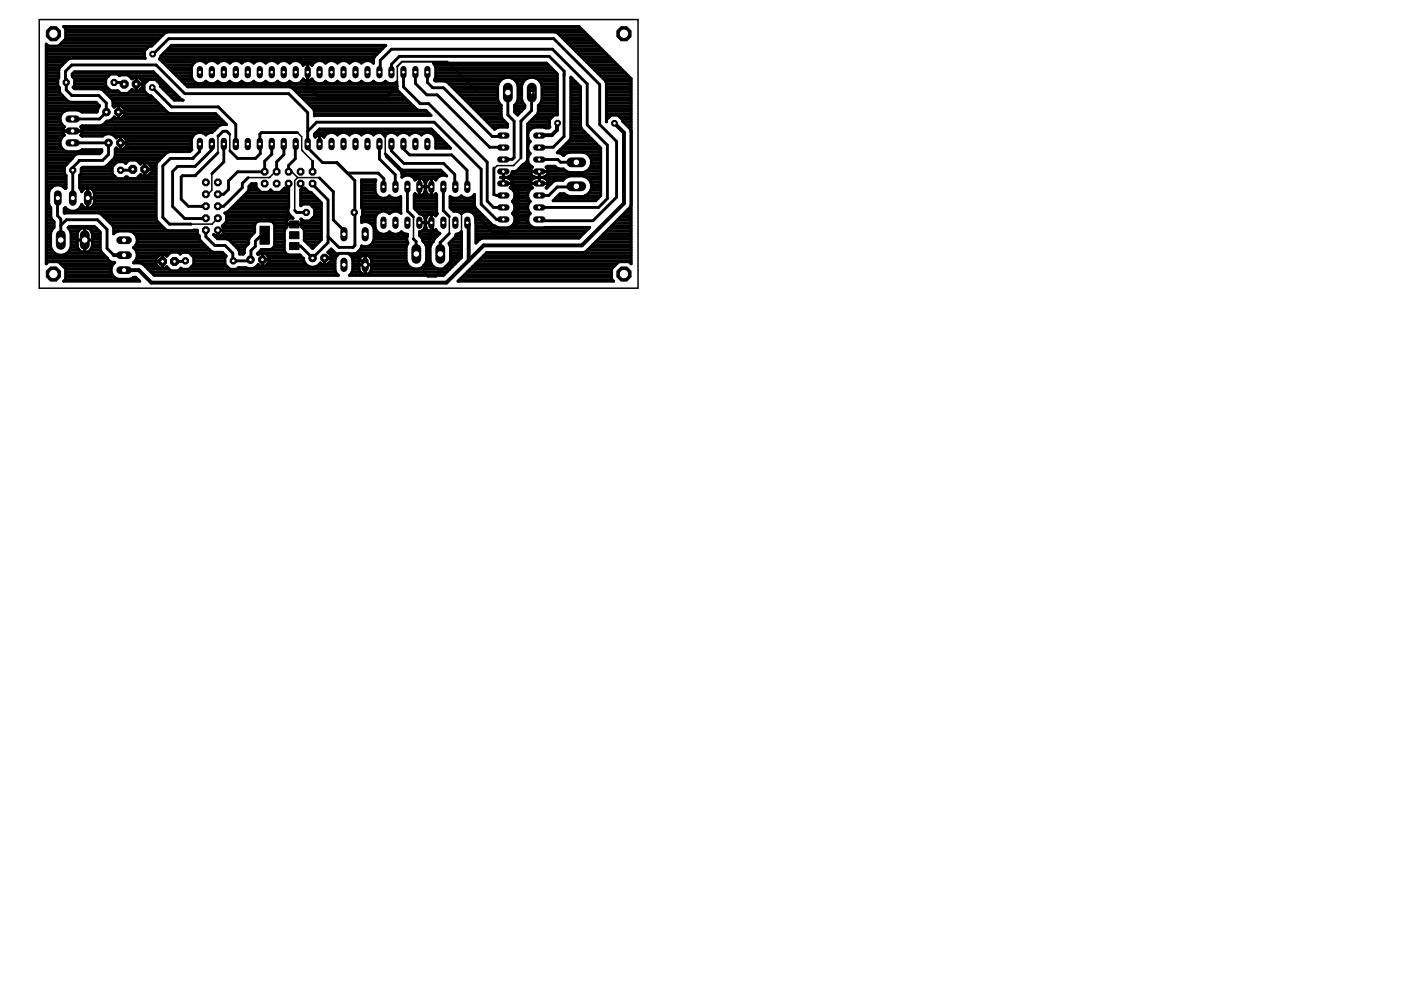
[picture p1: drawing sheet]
<svg xmlns="http://www.w3.org/2000/svg" width="297mm" height="210mm" viewBox="0 0 297 210" stroke-linecap="round" stroke-linejoin="round" font-family="sans-serif">
<path d="M55.1 48h2v3.8h-2zM61.4 46.8h2v1.5h-2zM61.4 49.1h2v1.5h-2zM61.4 51.4h2v1.5h-2z" fill="#000" stroke="#000" stroke-width=".21"/>
<g fill="none" stroke="#000" stroke-width=".61">
<path d="M9.8 16.1h2.7M9.8 18.4h2.6M9.8 19.5h2.9M9.8 19h2.8M9.8 17.8h2.5M9.8 17.2h2.5M9.8 16.7h2.5M9.8 15.5h2.7M9.8 14.9h2.7M9.8 14.3h2.9M9.8 13.8h3.4M9.8 13.2h4"/>
<path d="M9.8 12.6h4.6M9.8 12h20.8M9.8 11.5h20.8M9.8 10.9h20.8M9.8 10.3h21.3M9.8 9.7h.4M12.4 9.7h19.8M12.7 14.3l1.7-1.7 .5-.2h15.9l-.2-.2v-1.4l1.1-1h.5l2.8-2.8 .5-.2h82.2l.5 .2 10.2 10.1 .2 .6v8.1M12.7 14.3l-.2 .5v1.7l-.2 .2v1.5l.3 .4v.7l.2 .6 1.6 1.6 .5 .2h5.5l.7 .7-.6 1.4h-3.1l-.9-.5h-2.2l-.7 .3-.6 .6M13 9.1h19.8M13.5 5.7h109.3M13.6 8.6h19.8"/>
<path d="M13.9 8h20.1M13.9 7.4h20.6M13.9 6.8h21.4M13.9 6.3h109.5M14.1 17.3h-.1M15.3 16.1l.5 .6v1.5l-.3 .3 .3 .3h5.4l.6 .2 1.9 2 .3 .6v.9l.2 .2 .3-.3M15.3 16.1v-.4l.5-.5h16.7l5.5 5.5M15.3 16.1h7.8M15.5 15.5h17.3M15.6 18.4h7M15.7 16.7h6.8M15.8 17.8h6.6"/>
<path d="M15.8 17.2h6.6M21.5 19h1.7M22.2 19.5h3.1M22.4 16.7l1.1-1h1.4l.4 .3 .2-.1h1.6l.9 .8 .3-.3h1.1l.9 .9v1.1l-.9 .8h-1.1l-.3-.3-.9 .9h-1.6l-.5-.6h-1.5l-1.1-1zM24.2 17.5h1.8l.3 .3M27.3 16.1h6.1M27.4 19.5h3.4M27.9 16.7h.2M28 19h.1M28.9 16.4v2.8M28.9 17.8h1.4M28.9 18.4h.1"/>
<path d="M28.9 19h.1M28.9 17.8h.1M28.9 17.2h.1M28.9 16.7h.1M29.7 16.7h4.3M29.7 19h.8M30.2 17.2h1M30.3 18.4h.2M30.3 17.8h.3M32.3 18.6l4.1 4.1h9.9l3.7 3.7v4.1M32.4 11.5l3.4-3.3h81.6l9.7 9.7v8.5l3.6 3.6v11.8l-5 5h-11.1l-.3-.3M33.4 17.2h1.1"/>
<path d="M33.9 17.8h1.2M34 12.6h45.2M34.1 18.4h1.6M34.1 12h45.3M34.5 11.5h45.5M34.5 13.2h6.8M34.7 19h1.6M35.1 13.8h5.7M35.1 10.9h45.4M35.2 19.5h1.7M35.7 14.3h4.9M35.7 10.3h45.4"/>
<path d="M36.2 9.7h45.5M36.3 14.9h4.3M36.8 15.5h3.8M37.4 16.1h3.2M38 16.7h2.7M38.6 17.2h2.5M39.1 17.8h45M40.6 14.3v2a1.78 1.78 0 0 0 3 .9M40.6 14.3a1.78 1.78 0 0 1 3-.9 1.7 1.7 0 0 1 2.6 0 1.7 1.7 0 0 1 2.5 0 1.7 1.7 0 0 1 2.6 0 1.7 1.7 0 0 1 2.5 0 1.7 1.7 0 0 1 2.5 0 1.7 1.7 0 0 1 2.6 0 1.7 1.7 0 0 1 2.5 0 1.73 1.73 0 0 1 2.9 .5 1.21 1.21 0 0 1 1.9 0 1.73 1.73 0 0 1 2.8-.5 1.71 1.71 0 0 1 2.6 0 1.71 1.71 0 0 1 2.5 0 1.71 1.71 0 0 1 2.5 0 1.71 1.71 0 0 1 2.6 0v-.9l.2-.5 2.4-2.4h-45.4l-2.3 2.3v.3l-.3 .3 5.9 5.9h44.4M43.4 13.2h.5M43.6 17.2h.1M43.6 17.2a1.7 1.7 0 0 0 2.6 0"/>
<path d="M46 13.2h.4M46.2 17.2h.1M46.2 17.2a1.7 1.7 0 0 0 2.5 0M48.5 13.2h.4M48.7 17.2h.1M48.7 17.2a1.7 1.7 0 0 0 2.6 0M51 13.2h.5M51.2 17.2h.1M51.3 17.2a1.7 1.7 0 0 0 2.5 0M53.6 13.2h.4M53.8 17.2h.1M53.8 17.2a1.7 1.7 0 0 0 2.5 0"/>
<path d="M56.1 13.2h.5M56.3 17.2h.1M56.3 17.2a1.7 1.7 0 0 0 2.6 0M58.7 13.2h.4M58.9 17.2h.1M58.9 17.2a1.7 1.7 0 0 0 2.5 0M61.2 13.2h.4M61.4 17.2h.1M61.4 17.2a1.73 1.73 0 0 0 2.9-.5 1.21 1.21 0 0 0 1.9 0 1.73 1.73 0 0 0 2.8 .5M61.5 18.4l.5 .2 4.4 4.5 .3 .5M62.3 19h21.9M62.9 19.5h21.8"/>
<path d="M63.7 13.2h3M63.9 17.2h2.6M64.2 13.8h.2M65.2 16.1h.1M65.2 13.4v4.8l2 2h15.1l1.9-1.9M65.2 15.3h.1M65.2 16.7h.1M65.2 15.5h.1M65.2 14.9h.1M65.2 14.3h.1M65.2 13.8h.1M66.1 13.8h.1"/>
<path d="M68.8 13.2h.5M69 17.2a1.71 1.71 0 0 0 2.6 0M69 17.2h.1M71.4 13.2h.4M71.6 17.2a1.71 1.71 0 0 0 2.5 0M71.6 17.2h.1M73.9 13.2h.4M74.1 17.2a1.71 1.71 0 0 0 2.5 0M74.1 17.2h.1M76.4 13.2h.5M76.6 17.2a1.71 1.71 0 0 0 2.6 0M76.6 17.2h.1"/>
<path d="M79 13.2h.2M79.2 17.2a1.71 1.71 0 0 0 2.5 0M79.2 17.2h.1M80.5 15.3l.1-.2v-2.3l2.4-2.4h34.1l7.4 7.4v8.7l4.3 4.3v11.3l-1.9 1.9h-12.6M81.7 17.2h.1M81.7 17.2a1.71 1.71 0 0 0 2.4 .1v1.4l.2 .5 4 4 .5 .2h1.5l1.1 1.1-24.7 .1v-1M83 15.3v-1.7l1.7-1.6h31.8l3.1 3.1v13.8l-2.3 2.3-3 .1M85.5 15.3h.1M85.6 15.3v3.1l3.5 3.6h1.8l12.4 12.4v8.2l1.3 1.4h2.1M88.1 15.3v2.4l2.4 2.4h2.2l11.1 11.1 2.9 .1M90.6 15.3v2.2l1.1 1.1h2.3l10.4 10.3h2.1l.2-.2M92.2 13.8h24.1"/>
<path d="M92.3 16.7h14.4M92.4 14.3v2l-.3 .7 .2 .2h2l.5 .2 10.1 10 .8-.4h1.9v-.7l-1.1-1.1-.2-.6v-2.3l-.5-.4-.3-.8v-2.9a2.2 2.2 0 0 1 2.2-1.8 2.2 2.2 0 0 1 2.1 1.8v2.9l-.3 .8-.4 .4v1.5l.6 .6 1.6-1.6v-.5l-.4-.4-.3-.8v-2.9a2.2 2.2 0 0 1 2.2-1.8 2.2 2.2 0 0 1 2.1 1.8v2.9l-.3 .8-.5 .5v1.3l-.2 .5-.4 .4M92.4 16.1h25.8M92.4 14.3l-.5-.9h24l2.3 2.3v8.7h-.7l-1 1 .1 1.5-.2 .2-1-.1h-2.1a1.79 1.79 0 0 0-.9 3l-.5 .9v.7M92.4 15.5h25.6M92.4 14.9h25M92.4 14.3h24.4M94.4 17.2h11.6M95.2 17.8h10.4M95.8 18.4h9.7M96.4 19h9.1M97 19.5h8.5"/>
<path d="M107.7 19.6v4.8l1.3 1.3v7.7l-.4 .4h-1.9M108.6 16.7h3.2M109.4 17.2h1.6M109.7 17.8h1M109.8 18.4h.8M109.8 19.5h.8M109.8 19h.8M112.7 19.7v3.7l-2.3 2.3v7.8M113.7 16.7h4.5M114.4 17.2h3.8M114.8 17.8h3.4M114.9 18.4h3.3"/>
<path d="M114.9 19.5h3.3M114.9 19h3.3M117.8 6.8h6.2M118.6 7.4h5.9M119.2 8h5.9M119.8 8.6h5.9M120.4 9.1h5.9M120.9 9.7h6M121 18.4h2.1M121 19.5h2.1M121 19h2.1M121 17.8h1.5"/>
<path d="M121 17.2h.9M121 16.7h.3M121.5 10.3h5.9M122.1 10.9h5.9M122.7 11.5h5.9M123.1 18.4l-2.1-2.1v12.9l-.2 .5-2.7 2.7a1.69 1.69 0 0 1 1.4 .6l.4-.4 .8-.3h3l.8 .3 .6 .6 .3 .8M123.1 18.4v8.4l.2 .5 4.1 4.1v10.1M123.3 12h5.9M123.8 12.6h6M124.4 13.2h5.9M125 13.8h5.9M125.6 14.3h5.9"/>
<path d="M126.1 14.9h6M126.7 15.5h5.9M127.3 16.1h5.9M127.9 16.7h5.9M128.4 17.2h5.4M128.6 18.4h5.2M128.6 19.5h5.2M128.6 19h5.2M128.6 17.8h5.2M9.8 31.7h3.5M9.8 22.4h11.3M9.8 21.3h4.4"/>
<path d="M9.8 34h5.2M9.8 39.8h1.1M9.8 39.2h4.2M9.8 38.6h4.2M9.8 38h4.2M9.8 37.4h4.2M9.8 36.9h3.9M9.8 36.3h3.9M9.8 35.7h3.9M9.8 35.1h4.1M9.8 34.5h4.6M9.8 33.4h5.7"/>
<path d="M9.8 32.8h6.1M9.8 32.2h11.7M9.8 31.1h3.1M9.8 30.5h2.9M9.8 29.9h2.9M9.8 29.4h3.2M9.8 28.8h3.7M9.8 28.2h3.6M9.8 27.6h3.5M9.8 27.1h3.7M9.8 26.5h3.4M9.8 25.9h3.1"/>
<path d="M9.8 25.3h2.9M9.8 24.7h3M9.8 24.2h3.2M9.8 23.6h3.9M9.8 23h11M9.8 21.8h10.7M9.8 20.7h3.8M9.8 20.1h3.3M12.7 29.9a1.91 1.91 0 0 0 1.6 2.3h2.2l.9-.5h4.2v.5l-.4 .4h-4.8l-.5 .2M13 24.2a1.88 1.88 0 0 0 .7 2.7 1.3 1.3 0 0 0 0 1.8l-.7 .5-.3 .7M13.2 20.3h.1M13.3 27.8h4.2"/>
<path d="M13.6 39.8h.4M13.7 36.8l.3 .4v2.7l-.2 .1a1.95 1.95 0 0 0-2-.8 1.95 1.95 0 0 0-1.5 1.6v2.4M15.4 25.2h5.7l1.5-1.4-.1-2-1.5-1.5h-5.8l-1.2-1.2 .1-2.4-.2-.1v-1.5l1.3-1.3h17.9l6.1 6.1h22l4 4v7.5l3.2 3.1h3.1M15.4 27.8h.1M15.4 30.3h7.6v2.5l-1.3 1.2h-5M15.9 32.8l-2.2 2.5v1.5M16.9 39.8h16.2M16.9 39.2h16.2M16.9 38.6h16.2M16.9 38h16.2M16.9 37.4h7.5M16.9 34l-1.5 1.5v6.5"/>
<path d="M17.1 23.6h3.5M17.2 36.9h6.6M17.2 35.8v1l-.3 .4v2.7l.4 .8M17.2 36.3h6.6M17.3 35.7h6.5M17.3 27.1h28.8M17.3 28.8h4.5M17.4 28.2h24.4M17.5 27.6h27.9M18.6 39.8v4.4M21.8 26.5h25.1M22.5 25.9h25"/>
<path d="M22.6 35.1h1.4M22.8 20.1h8.6M23.2 34.5h1.4M23.4 20.7h9M23.7 25.3h23.2M23.8 34l-1.3 1.2-.5 .3h-4.5l-.3 .3M23.8 34h9.9M23.8 21.3h9.2M24 22.4h10.1M24 21.8h9.5M24.2 28.8h16.8M24.3 33.4h10"/>
<path d="M24.4 31.7h16.2M24.4 32.8h10.5M24.4 32.2h11.3M25 31.7l-.3-.4-.3 .3v1.4l-.2 .6-.4 .4M25.1 22.4v2.7M25.1 23.8h1.4M25.1 24.7h.1M25.1 24.2h.1M25.1 23.6h.1M25.1 23h.1M25.5 28.9v2.8M25.5 30.3h1.4"/>
<path d="M25.5 31.1h.1M25.5 30.5h.1M25.5 29.9h.1M25.5 29.4h.1M25.7 22.4l.8 .8v1.1l-.8 .8h-1.2l-.3-.3a1.72 1.72 0 0 1-1.6 .9l-.7 .7-.5 .2h-4l-.3 .3a1.3 1.3 0 0 1 0 1.8l.3 .2h4.3a1.9 1.9 0 0 1 3 .4l.3-.4h1.1l.8 .8v1.2l-.8 .8M26.1 24.7h20.3M26.3 23h8.4M26.5 24.2h19.3M26.5 23.6h8.8M26.5 29.4h14.2M26.5 34.5h.2M26.7 31.1h13.9"/>
<path d="M26.9 30.5h13.7M26.9 29.9h13.7M27.3 34l-.7 .6-.3-.3h-1.5l-1 1v1.5l1 1.1h1.5l.4-.4h.3l.3 .3h1.7l.8-.8 .3 .3h1.2l.8-.8v-1.2l-.8-.8h-1.2l-.3 .3-.8-.8M28.2 35.9l-.2 .2h-2.4M29.4 37.4h3.7M29.5 34.5h.6M30.7 34.5v2.8M30.7 35.9h1.4M30.7 36.9h.1M30.7 36.3h.1M30.7 35.7h.1M30.7 35.1h.1"/>
<path d="M30.7 34.5h.1M31.3 34.5h2M31.7 36.9h1.4M31.9 35.1h1.2M32.1 36.3h1M32.1 35.7h1M34.9 32.8h.1M35.8 20.1h1.6M36.4 20.7h1.6M38 20.7l.8 .6h-1.8l-3-3v-.4l-1-1.1h-1.4l-1.1 1.1v1.4l1.1 1h.4l3.6 3.6 .5 .2h9.6l2.3 2.3a2.51 2.51 0 0 0-2.6 1.2l-.4 .4a1.7 1.7 0 0 0-1.4 .6 1.77 1.77 0 0 0-1.8-.5 1.77 1.77 0 0 0-1.2 1.4l.1 2.2-.4 .5h-4.4l-.6 .2-2 2-.2 .5v11.5a6.4 6.4 0 0 0 2.6 2.5h5l1.1-.1v.8M38 20.7h.1M42.4 30.5l-.1 1.6-1.3 1.5h-4.9l-1.6 1.6v10.9l1.4 1.4h4.6"/>
<path d="M43 28.2h1.3M44.9 30.5v1.2l-3.5 3.6h-3.7l-1.1 1.1v7.4l2.6 2.5h4.4M46.2 32.4l-4.8 4.9h-2.7l-.3 .2v4.7l1.5 1.6 3.7-.1M47.5 30.5v3.8l-2.6 2.6M48.7 28.5l-.6-.7h-.8l-1.1 1.1M52.6 37.7l-1.2 1.2v.9l-4 3.9h-1.2M52.8 39.8h1.5M53.1 39.2h1.2M57.6 30.5v2.2l-1.5 1.5v2.2h-5.7l-1.9 2v1.8l-1.1 1h-1.2M60.2 30.5v2.3l-1.5 1.5v2.1h-.3M61.2 39.3l-.7 .7v.5M61.2 39.8h.1"/>
<path d="M61.2 39.2h.1M61.2 38.9v1.3M62.7 30.5l-.1 3.2-1.4 1.4v1.3M63.1 28.1h-7.7l-.3 .3 .1 4.2-1 1h-3.8l-1.7-1.6M63.5 20.1h21.7M63.7 38.9v.5l.8 .7M64.1 20.7h21.7M64.6 21.3h21.8M65.2 21.8h21.8M65.2 27.8l1.9-1.9h25l9.9 10v7.4l3.2 3.2h1.5M65.8 22.4h21.7M66.3 34.2v2.2"/>
<path d="M66.3 38.9v.2l3.3 3.3v9l-3.3 3.3-2.6-2.5h-1.3M66.4 23h21.7M66.7 28.8v-.4l1-1.1h23.8l4 4.1h-3.1v-1.9a1.77 1.77 0 0 0-1.3-1.4 1.77 1.77 0 0 0-1.8 .5 1.66 1.66 0 0 0-2.5 0 1.66 1.66 0 0 0-2.5 0 1.66 1.66 0 0 0-2.6 0 1.66 1.66 0 0 0-2.5 0 1.66 1.66 0 0 0-2.6 0 1.66 1.66 0 0 0-2.5 0 1.66 1.66 0 0 0-2.5 0 1.72 1.72 0 0 0-2.9 .5M66.7 28.8l.1 .3M66.7 28.8h.5M66.7 24.2h24.4M66.7 23.6h23.8M66.8 29.1h.1M66.8 29.1a1.21 1.21 0 0 1 1.9 0M66.9 28.2h2.8M67.5 27.6h24.2M67.7 37.7l3 3v5.9l2.2 2.3v.8"/>
<path d="M67.8 28.7v1.8M67.8 28.9l1.1-1.2h11.5l1.2 1.2M67.8 30.5h.1M67.8 29.9h.1M67.8 29.4h.1M67.8 28.8h.1M68.3 28.8h.6M68.7 29.1h.1M70.9 28.2h1.3M71.4 34.5l3.8 3.8v6.6l-.1 .1 .1 .2v6.8l-.4 .5h-2.9l-2.3-2.3M71.4 34.5l2.3 2.2h6.5l1.2 1.2-.1 1.7M73.4 28.2h1.4"/>
<path d="M76 28.2h1.3M76.6 39.8h2.9M76.6 39.2h2.9M76.6 38.6h2.9M78.5 28.2h1.4M80.5 30.5v3.2l3.3 3.3v2.6M81 28.2h1.4M81.6 28.9h.1M81.7 32.6l4.4 4.4h2.4l.4 .4v4.1M82.1 33.4h.3M82.7 34h.3M83 30.5v1.5l2.6 2.6h8.4l2.4 2.4v2.5l.1 .1"/>
<path d="M83.3 34.5h.2M83.6 28.2h1.3M83.9 35.1h.2M84.4 35.5h.1M84.5 35.7h.2M85 36.2l-3.1-3.1v-.2l2.9 3 .5 .2h8.2l1.2 1.2-1-.1-.7 .2M85 36.2l.2 .6v.8l.2-.2M85 36.3h8.7M85.2 37.4h.2M85.2 36.9h9.1M85.4 37.4a1.76 1.76 0 0 1 2.6 .8M85.5 30.5v1l1.3 1.4h9l3.2 3.2 .1 3.5"/>
<path d="M86.1 28.2h1.4M86.4 39.6v5.2l1.3 1.2M87.4 37.4h5.6M87.9 38h.2M88 38.2h.1M88.1 38a1.2 1.2 0 0 1 1.6 0M88.1 38l-.1 .2M88.7 28.2h1.3M88.9 39.8h.1M88.9 39.2h.1M88.9 38.6h.1M88.9 38h.1"/>
<path d="M89 21.8v.1M89.7 38l.4 .8v1.6l-.1 .5M89.7 38h1M90.1 38.6h.2M90.1 39.6h-1.2M90.1 39.8h.2M90.1 39.2h.2M90.3 39.6h1.2M90.7 38a1.18 1.18 0 0 1 1.7 .2M90.7 38l-.4 .8v1.6l.1 .5M91.2 28.2h1.1M91.5 37.7v3.8"/>
<path d="M91.5 39.8h.1M91.5 39.2h.1M91.5 38.6h.1M91.5 38h.1M92 28.8h.9M92.2 38h.3M92.3 29.4h1.2M92.4 38.2h.1M92.4 31.1h2.8M92.4 30.5h2.2M92.4 29.9h1.6M93 37.4l-.6 .8"/>
<path d="M94 39.6v5.1l1.3 1.2M97.5 20.1h8M98.1 20.7h7.4M98.7 21.3h6.9M99.3 21.8h6.5M99.8 22.4h6.5M100.4 23h5.9M101 23.6h5.3M101.6 24.2h4.7M102.2 24.7h4.1M102.7 25.3h3.9M103.3 25.9h3.9"/>
<path d="M103.9 26.5h3.7M104.5 27.1h1M104.7 35.6v5.7l.7 .1h1.3M106.7 37.7v1.2h1.9M106.7 38.6h.1M106.7 38h.1M106.7 37.4h.1M106.7 36.9h.1M106.7 36.4v1.2M108 37.4h5.1M108.2 39.8a1.75 1.75 0 0 1 .4 2.9 1.7 1.7 0 0 1 0 2.6 1.79 1.79 0 0 1-.9 3h-2l-.7-.4M108.2 39.8h.1"/>
<path d="M108.2 38h4.6M108.3 39.8h4.5M108.5 36.9h4.1M108.5 36.8l-.3 .5-.5 .2-1.5 .2 1.6 .1 .5 .3 .3 .5M108.6 38.9l1.2 1.3v6.9l-2.4 2.4h-2.7l-5.2-5.2h-.8l-.8 .9M108.6 38.6l-.1 .8-.3 .4M108.6 39.2h3.9M108.6 38.6h3.9M109.1 22.4h2.2M109.1 23.6h1.5M109.1 23h2M109.4 36.3h3.1"/>
<path d="M109.5 24.2h.5M109.5 21.8h1.4M109.8 21.3h.9M109.8 20.7h.8M109.8 20.1h.8M110.1 35.7h2.5M110.6 35.1h1.9M111.4 34.5h.7M111.8 34h.1M111.9 31.7h.1M111.9 33.4h.1M111.9 32.8h.3"/>
<path d="M111.9 32.2h.2M111.9 31.1h.1M111.9 30.5h.2M111.9 29.9h.5M111.9 29.4h.1M111.9 28.8h.1M111.9 28.2h.1M111.9 27.6h.4M111.9 27.1h1.3M111.9 26.5h4.6M111.9 31.6l.3 .7 .2 .3-.2 .2M112.2 32.8a1.79 1.79 0 0 0 .7 2.6"/>
<path d="M112.3 25.9h4.2M112.5 38.9h3.7M112.5 36.3a1.24 1.24 0 0 0 1.1 1.3l1.7-.1 .5-.2 .3-.5M112.5 36.4h3.7M112.5 38.6a1.21 1.21 0 0 1 1.1-.9h1.5a1.21 1.21 0 0 1 1.1 .9M112.5 38.6v.8l.4 .4M112.6 35.7l-.1 .6M112.8 25.3h3.8M112.9 35.4h.1M112.9 35.4l-.3 .3M112.9 39.8h.1M112.9 39.8a1.75 1.75 0 0 0-.5 2.9 1.7 1.7 0 0 0 0 2.6l-.2 .2"/>
<path d="M113.4 24.7h3.7M113.5 24.6l-1.6 1.7v7.5l-.2 .5-1.7 1.5a1.36 1.36 0 0 1-1.4 .6l-.1 .4M113.5 24.6h.1M113.9 24.2h4.3M114.1 22.4h4.1M114.1 23.6h4.1M114.1 23h4.1M114.3 36.4v1.2M114.3 37.7v1.2M114.3 38.6h.1M114.3 38h.1M114.3 37.4h.1"/>
<path d="M114.3 36.9h.1M114.3 33.8h4l.5 .6h3.4M114.6 21.8h3.6M114.9 21.3h3.3M114.9 20.7h3.3M114.9 20.1h3.3M115.5 27.1h1M115.6 37.4h4.8M115.8 38h3.7M115.9 39.8h.2M116 35.7l.2 .6M116 35.7h2.3"/>
<path d="M116.1 36.9h11.3M116.2 39.2l-.4 .6 .1 .1 1.4-1.5 .6-.2h1.4l.6-.5 .8-.4h3a2.21 2.21 0 0 1 1.7 2.2 2.21 2.21 0 0 1-1.7 2.2h-3l-1-.6h-1l-1.4 1.5h9l1.1-1.1M116.2 38.6v.6M116.2 39.2h.4M116.2 38.6h1M116.2 36.3l-.1 .5M116.2 36.3h3.8M118.3 32.2h9.1M118.9 31.7h8.5M119.3 32.8h.4M119.4 31.1h7.7M120 30.5h6.5"/>
<path d="M120.6 29.9h5.3M121 29.4h4.3M121 22.4h2.1M121 21.3h2.1M121 28.8h3.8M121 28.2h3.2M121 27.6h2.6M121 27.1h2.2M121 26.5h2.1M121 25.9h2.1M121 25.3h2.1M121 24.7h2.1"/>
<path d="M121 24.2h2.1M121 23.6h2.1M121 23h2.1M121 21.8h2.1M121 20.7h2.1M121 20.1h2.1M122.2 34.4h.1M122.2 39.5l-.2 .1h-3.8l-1.8 1.8h-2.1M123.9 37.4h3.5M124.4 36.3h3M124.7 32.8h2.7M124.8 38h2.6"/>
<path d="M125 35.7h2.4M125.2 33.4h2.2M125.2 38.6h2.2M125.3 35.1h2.1M125.4 34h2M125.4 34a2.18 2.18 0 0 1-1.7 2.6h-3l-.8-.4-.4-.4h-1l-.8-.6h-1.6l-.3 .2 .2 .3M125.4 39.8h2M125.4 39.2h2M125.4 34.5h2M128.6 25.4l1-1h1.4l1 1v.3l1.6 1.6 .2 .5M128.6 22.4h5.2M128.6 21.3h5.2"/>
<path d="M128.6 25.3h.1M128.6 24.7h.7M128.6 24.2h5.2M128.6 23.6h5.2M128.6 23h5.2M128.6 21.8h5.2M128.6 20.7h5.2M128.6 20.1h5.2M131.3 24.7h2.5M131.9 25.3h1.9M132.2 25.9h1.6M132.8 26.5h1"/>
<path d="M133.3 27.1h.5M133.7 27.6h.1M133.8 31.7h.1M133.8 34h.1M133.8 39.8h.1M133.8 39.2h.1M133.8 38.6h.1M133.8 38h.1M133.8 37.4h.1M133.8 36.9h.1M133.8 36.3h.1M133.8 35.7h.1"/>
<path d="M133.8 35.1h.1M133.8 34.5h.1M133.8 33.4h.1M133.8 32.8h.1M133.8 32.2h.1M133.8 31.1h.1M133.8 30.5h.1M133.8 29.9h.1M133.8 29.4h.1M133.8 28.8h.1M133.8 28.2h.1M9.8 55.9v-46.6l.4 .5h2.2l1.5-1.6v-2.1l-.4-.5h109.3l11 11.1v39.2"/>
<path d="M9.8 49h1.1M9.8 42.1h.5M9.8 47.2h1.7M9.8 41.5h.5M9.8 55.9h.1M9.8 55.3h13.4M9.8 54.8h13M9.8 54.2h12.4M9.8 53.6h1.7M9.8 53h1.2M9.8 52.5h1M9.8 51.9h.9"/>
<path d="M9.8 51.3h.9M9.8 50.7h.9M9.8 50.1h.9M9.8 49.6h.9M9.8 48.4h1.5M9.8 47.8h1.7M9.8 46.7h1.3M9.8 46.1h1M9.8 45.5h1M9.8 44.9h1M9.8 44.4h1M9.8 43.8h.8"/>
<path d="M9.8 43.2h.5M9.8 42.6h.5M9.8 40.9h.5M9.8 40.3h.7M10.3 43.2l.5 .9v1.9l.2 .5 .5 .5v1.2l-.4 .4-.4 .8v3a2.22 2.22 0 0 0 2.2 1.7 2.22 2.22 0 0 0 2.2-1.7v-3l-.4-.8-.3-.3 .3-.3h5.3l1.3 1.2v3.7l.2 .6 1.2 1.2a1.57 1.57 0 0 0 1.6 1 1.97 1.97 0 0 0-.7 2 1.97 1.97 0 0 0 1.5 1.5h2.4l.9-.4h.4l.8 .8h-16.1l.4-.4v-2.2l-1.5-1.5h-2.2l-.4 .4M12.3 42l-.1 3.7 .7 .8v4.4M12.8 55.9h11.3M12.9 47.8l1.2-1.2h6.5l2.1 2v4.1l1.4 1.4M13.4 56.5h10.3M13.6 44.9h19.5M13.6 44.4h.6M13.8 59.4h15.6"/>
<path d="M13.9 58.8h10.4M13.9 57.1h9.7M13.9 58.2h9.9M13.9 57.6h9.7M14.3 53.6h7.3M14.5 48.4h2.8M14.8 53h2M14.9 49h1.7M15 52.5h1.5M15.1 51.9h1.3M15.1 51.3h1.3M15.1 50.7h1.3"/>
<path d="M15.1 50.1h1.3M15.1 49.6h1.3M16.6 49l.5-.5 .8-.3v5.3a1.58 1.58 0 0 1-1.5-1.5v-1.1h3.2a2.65 2.65 0 0 1-.3 1.9l-.7 .6-.6 .1v-5.3l.8 .3 .5 .5M16.6 49a2.54 2.54 0 0 0-.2 1.8h3.2a2.65 2.65 0 0 0-.3-1.8M16.6 44.4h16.5M17.1 43.8h.5M17.2 40.3h.3M17.3 40.6a1.39 1.39 0 0 1 1.5-.8 1.39 1.39 0 0 1 1.2 1.3v1.8a1.38 1.38 0 0 1-1.2 1.3 1.38 1.38 0 0 1-1.5-.9 1.96 1.96 0 0 1-1.5 1.5 1.96 1.96 0 0 1-2-.8l-.2 .2 .1 1 7.2-.1 .5 .3 2.5 2.4M17.3 40.6v.1M17.9 49h.1M17.9 53h.1M17.9 52.5h.1"/>
<path d="M17.9 51.9h.1M17.9 51.3h.1M17.9 50.7h.1M17.9 50.1h.1M17.9 49.6h.1M17.9 48.4h.1M18.6 42h1.4M18.6 42.1h.1M18.6 41.5h.1M18.6 43.8h.1M18.6 43.2h.1M18.6 42.6h.1"/>
<path d="M18.6 40.9h.1M18.6 40.3h.1M18.7 48.4h1.8M19.2 53h2.1M19.3 49h1.7M19.5 52.5h1.8M19.6 49.6h1.7M19.6 51.9h1.7M19.6 51.3h1.7M19.6 50.7h1.7M19.6 50.1h1.7M19.6 43.8h13.5"/>
<path d="M19.7 40.3h13.4M19.9 43.2h13.2M20 40.9h13.1M20 42.1h13.1M20 41.5h13.1M20 42.6h13.1M21.6 45.5h11.5M22.2 46.1h10.9M22.8 46.7h10.4M23.3 47.2h10.4M23.9 47.8l.2 .5v1.3M23.9 47.8h10.3"/>
<path d="M24.1 49h17.7M24.1 49.6h.1M24.1 48.4h10.7M25.1 49l-.7 .3-.3 .3M27.5 49a1.98 1.98 0 0 1 1.6 2.3M28.4 52.5h15.5M28.5 49.6h13.3M28.6 55.3h4.5M28.8 53a1.96 1.96 0 0 1-.5 2.7l1.4 .1 .6 .2 2.4 2.4h39.1l-.5-.4-.3-.7v-2.3l.3-.7 .5-.4-.7-.2-.4-.4M28.8 53h15.7M28.9 51.9h14.4M28.9 50.1h13.3"/>
<path d="M29 54.8h4.2M29 53.6h7.1M29.1 51.3l-.3 .7-.5 .5 .5 .5M29.1 54.2h4.7M29.1 51.3h13.7M29.1 50.7h13.2M30.1 55.9h3M30.8 56.5h2.7M31.4 57.1h4.5M32 57.6h39.2M32.5 58.2h39.1M33.1 55.4h1.4"/>
<path d="M34.5 54v2.8M34.5 56.5h.1M34.5 55.9h.1M34.5 55.3h.1M34.5 54.8h.1M34.5 54.2h.1M35.2 54.2h.3M37.9 53.6h.6M38.1 57.1h32.9M38.4 56.9l-.6 .5h-1.6l-.9-.9-.2 .3h-1.2l-.8-.8v-1.1l.8-.9h1.2l.2 .3 .9-.8h1.6l.4 .4 .4-.4h1.4l1.1 1.1v1.4l-1.1 1.1M38.4 56.9h.1M38.4 56.9l.2 .2"/>
<path d="M39.3 55.3l-.1 .1h-2.2M40.1 53.6h7.2M40.6 56.5h7.5M40.7 54.2h7.1M41.1 55.9h6.6M41.1 55.3h6.6M41.1 54.8h6.6M41.8 49.6l.4 .4v.5a8.6 8.6 0 0 0 3.1 3h1.8l.8 .8-.2 .3v1.4l1 1.1M42.7 43.7v.1M43.6 48.8v1.4l1.9 1.8h2.2l1.7 1.7 .1 1.6M45.6 50.1h7.5M46.2 49h.1"/>
<path d="M46.2 49.6h.1M47.2 49.6h6.5M47.2 47.8h6.8M47.4 48.4h6.6M47.5 49h6.5M47.5 48.8h-1.3v1.3M47.8 47.2h6.5M48 45.5v1.5l-.9 .9a1.3 1.3 0 0 1 0 1.8 1.3 1.3 0 0 1-1.8 .1l.8 .8h1.9l.5 .2 2.1 2.1 .2 .5v.5h.8l.2-.3a1.85 1.85 0 0 1 .9-2v-.8l.2-.5 1.1-1v-1.5l.5-.8 .4-.1h2.4l.4 .1 .5 .8v4.2l-.5 .7-.4 .2h-1.9v.1M48 46.7h12.9M48 46.1h13.9M48 45.5h13.4M48.2 50.7h4.6"/>
<path d="M48.2 44.9l-.5 .3 .3 .3M48.2 44.9h12.9M48.8 44.4h12.3M49 51.3h3.7M49.4 43.8h11.8M49.4 55.2l.1 .1M49.6 51.9h2.9M50 43.2h11.2M50.1 52.5h1.9M50.5 42.6h10.7M50.6 53h1.2M50.8 53.6h1"/>
<path d="M51.1 42.1h10.1M51.7 41.5h9.5M52.3 40.9h8.9M52.7 40.3h2.2M54.4 56.5h11.2M54.8 53.6h5.7M55.3 53h5M55.4 53l-.8 .9 .2 .1 .3-.3h1.1l.8 .8v1.1l-.8 .8h-1.1l-.3-.3a1.94 1.94 0 0 1-2.7 .6h-1.5l-.4 .4M55.6 53.7v2.7M55.6 55.1h1.4M55.6 55.9h.1M55.6 55.3h.1"/>
<path d="M55.6 54.8h.1M55.6 54.2h.1M56.1 49.9l-.2 .2h-.8l-1 1v1.1l-.9 .9v1.8l-.3 .4h-3.4M56.7 54.2h7M56.7 55.9h8M57 55.3h7.5M57 54.8h7.3M57.3 40.3h.1M58 47.2h2.8M58 52.5h2.3M58.2 49h2.1M58.2 51.9h2.1"/>
<path d="M58.2 51.3h2.1M58.2 50.7h2.1M58.2 50.1h2.1M58.2 49.6h2.1M58.2 48.4h2.3M58.2 47.8h2.6M59.9 40.3h1.3M60.4 40.3l.1 .1M61.1 44.3l.1-.3v-3.8h-.5l-.4-.3-.9 .9h-1.5l-.5-.5-.5 .5h-1.5l-1.1-1.1v-.8h-.9l-.6 .6v.6l-.2 .5-4.4 4.3M61.1 44.3v.6l.2 .5 .8 .9-1 .1-.3 .4v.7h1.5v.1h-1.5v.6l-.5 .7v4.2l.5 .8 .4 .1h2.4l.7 .8a1.93 1.93 0 0 0 1.5 1.8 1.93 1.93 0 0 0 2.1-.8l.3 .3h1.2l.8-.8v-1.2l-.7-.6 .7-.7 .5 .5M62.5 44.6l.4 .4h2M63.8 40.2h.5l.3-.3 .9 .9h.4l2.2 2.2v7.8l-1.8 1.9-1.8-1.8v-2l-.5-.7v-.6h-1.5v-.1h1.5l-.2-1 .4 .3h1.5l1-1v-1.5l-1-1h-1.5l-.4 .3z"/>
<path d="M63.8 42.1h3.4M63.8 41.5h2.8M63.8 43.2h4.3M63.8 42.6h4M63.8 40.9h2.3M63.8 40.3h1.3M63.8 46.5h.1M63.9 46.7h.2M64 47.2h4.1M64 47.8h4.1M64.3 48.4h3.8M64.5 49h3.6"/>
<path d="M64.5 50.7h3.6M64.5 50.1h3.6M64.5 49.6h3.6M64.9 51.3h2.8M65.4 51.9h1.7M65.8 46.7h2.3M66 52.5h.5M66.2 43.8h1.9M66.4 46.1h1.7M66.7 45.5h1.4M66.7 44.9h1.4M66.7 44.4h1.4"/>
<path d="M67 56.5h4M67.8 55.9h.3M68.8 55.9h.1M68.8 55.3h.1M68.8 54.8h.1M69.5 55.9h1.5M69.6 53.6h1.4M70 53h.4M70.1 55.3h.9M70.2 54.8h.9M70.2 54.2h1.3M70.7 53.3h.1"/>
<path d="M74.4 54.2h2.5M74.6 57.6h1.7M74.7 54.8h1.6M74.8 57.1h1.3M74.8 56.5h1.3M74.8 55.9h1.3M74.8 55.3h1.3M75.1 53.8l-3.2-.1-1 1h-2.1v1.4M75.1 53.8l2.3 2.4M75.7 53.6h10.4M76.1 56.2h2.7M76.3 53h9.8"/>
<path d="M76.3 57.6l.5 .4 .5 .2M76.6 52.5h9.5M76.6 42.1h8.4M76.6 41.5h3.4M76.6 43.8h8.4M76.6 43.2h8.4M76.6 42.6h8.4M76.6 40.9h3.1M76.6 40.3h2.9M76.7 46.7h2.8M76.7 46.1h2.9M76.9 45.5h2.9"/>
<path d="M76.9 44.9h3.7M76.9 44.4h8.1M76.9 54.2a1.32 1.32 0 0 1 1.9 1.1v1.7l-.2 .6M76.9 54.2l-.5 .3-.3 .6v1.9l.2 .6M77.4 57.1h.1M77.4 54.1v4.1M77.4 57.6h.1M77.4 56.5h.1M77.4 55.9h.1M77.4 55.3h.1M77.4 54.8h.1M77.4 54.2h.1"/>
<path d="M77.6 58.2h16.6M78 54.2h8.1M78.4 47.2h1.1M78.5 57.6h16.3M78.6 57.6l-.5 .4-.6 .2h-3.2M78.6 54.8h7.5M78.6 51.9h7.7M78.7 57.1h16.7M78.8 56.5h8M78.8 55.9h7.6M78.8 55.3h7.3M79 47.8l.3 .7v2.3a1.87 1.87 0 0 1-2.6 1.3 2.01 2.01 0 0 1-1.6 1.8"/>
<path d="M79 47.8h.5M79.1 51.3h7.3M79.3 48.4h.3M79.3 49h.6M79.3 50.7h7M79.3 50.1h7M79.3 49.6h1.4M81 42l-.7-.2-.5-.5-.3-.7 .1-2.5h-3v6l.3 .2v1.5l-.2 .2v1.2a1.85 1.85 0 0 1 2.3 .6M81.7 42l.6-.2 .3-.3 .9 .5M81.9 49.6h1.4M82 44.9h1.1M84.2 42l.8-.3v3.5a1.7 1.7 0 0 0-2.4 .1 1.79 1.79 0 0 0-3.1 .9v2a1.79 1.79 0 0 0 3.1 .9 1.71 1.71 0 0 0 2.5 0l.9 .6h.4a2.36 2.36 0 0 0 0 1.9l-.3 .8v2.9a2.21 2.21 0 0 0 2.2 1.8 2.21 2.21 0 0 0 2.1-1.8v-2.9l-.3-.8-.5-.5-.2-.7-.5-.5v-.8a1.23 1.23 0 0 0 1.2-1.1v-1.9"/>
<path d="M84.4 49.6h1.4M84.6 44.9h.4M87.7 50.6l.5 .6 .1 2.6M87.8 42.1h4.8M87.8 41.5h1M87.8 43.8h4.8M87.8 43.2h4.8M87.8 42.6h4.8M88 44.4h4.6M88.6 44.9h4M88.9 40.9h.1M88.9 40.3h.1"/>
<path d="M88.9 47.2h.1M88.9 47.2h2.6l.2 .3v2.3l-.6 .6v4.7l-1.3 1.2v1.3l.9 1h1.7l5.5-5.5M88.9 49.6h4.3M89.2 50.1h3.4M89.5 49h1.5M89.6 45.5l.5 .6M89.6 50.7h2.5M89.6 45.5h1.2M89.7 56.5h2.2M89.8 51.3h2M90 40.9l-.4 .4-.6 .2M90 40.9h.4"/>
<path d="M90 48.4h.4M90.1 46.1h.2M90.1 47.8h.2M90.1 46.7h.2M90.1 40.3h.2M90.2 55.9h1.2M90.2 51.9h1.2M90.3 46.1v1.9a1.23 1.23 0 0 0 .8 1 1.23 1.23 0 0 0 1.3-.3l.1 .2 .8 .6-.7 .6M90.4 40.9l.6 .5 1.6 .1M90.4 55.3h.8M90.4 54.8h.8M90.4 54.2h.8"/>
<path d="M90.4 53.6h.8M90.4 53h.8M90.4 52.5h.8M90.8 45.5l.6-.2 .7 .2M90.8 45.5l-.5 .6M91.3 41.5h-2.5l-.8-.5-.2 .4v2.7l1.1 1.2 .7 .2M91.5 49h.1M91.5 45.3v3.8M91.5 48.4h.1M91.5 47.8h.1M91.5 46.7h.1M91.5 46.1h.1"/>
<path d="M91.5 45.5h.1M91.5 40.9h.1M91.5 40.3h.1M91.6 41.5l.8-.5 .2 .4v3.6M92 49h.6M92.1 45.5h.4M92.6 45l.1 .3-.3 .5-.3-.3M92.6 50.1a1.3 1.3 0 0 0-.7 1.1l-.4 .4-.3 .8v2.9a2.2 2.2 0 0 0 2.1 1.8 2.2 2.2 0 0 0 2.2-1.8v-2.9l-.3-.8 1.3-1.3 .2-.6 .9-.3 .2-.3 .1 5.5-3.9 3.8h-19.9l.4-.4 .3-.7v-2.3l-.3-.7-.5-.4M93.3 53.8h.1M94.8 56.5h1.1M95.3 55.9h1.2M95.3 49.5l-2 1.9v2.4"/>
<path d="M95.3 51.9h2.6M95.4 42.1h5.2M95.4 43.8h5.3M95.4 43.2h5.2M95.4 42.6h5.2M95.5 51.3h2.4M95.5 55.3h1.6M95.5 54.8h2.2M95.5 54.2h2.4M95.5 53.6h2.4M95.5 53h2.4M95.5 52.5h2.4"/>
<path d="M95.7 44.4h5.4M96.1 50.7h1.8M96.2 42l-.8-.3v2.4l.8 .7h.7l.9 .5a1.87 1.87 0 0 1 2.3-.2 1.87 1.87 0 0 1 .8 2.1M96.5 50.1h1.4M96.9 42l.7-.2 .2-.3 .9 .5M97.1 49.6h.8M97.3 44.9h1.1M97.4 59.4h32.5M97.9 58.8h31.8M98.5 58.2h31.2M99.1 57.6h30.6M99.4 42l.7-.2 .5-.6v2.4l.2 .5 3.6 3.6 .6 .2"/>
<path d="M99.7 57.1h30M99.8 44.9h1.9M100.2 56.5h30M100.4 41.5h.2M100.6 45.5h1.6M100.8 55.9h30M100.8 46.1h2M100.9 46.7h2.5M100.9 49h23.4M100.9 47.2h3.1M100.9 51.3h.2M100.9 50.7h.8"/>
<path d="M100.9 50.1h22.2M100.9 49.6h22.8M100.9 48.4h23.9M100.9 47.8h3.8M101.4 55.3h32.4M102 54.8h31.8M102.6 54.2h31.2M103.1 53.6h30.7M105 47.9h.1M108.6 47.8h3.9M108.7 42.6h3.7M108.8 40.3h3.5"/>
<path d="M108.9 45.5h3.3M108.9 44.9h3.3M109 43.2h3.1M109 47.2h3.1M109.1 42.1h2.9M109.1 40.9h2.9M109.1 46.1h2.8M109.2 41.5h2.7M109.2 46.7h2.7M109.2 44.4h2.7M109.2 43.8h2.7M112.2 45.5a1.84 1.84 0 0 0 1.1 2.8l11.7-.1-2.3 2.3h-20.4l-.6 .2-.8 .8v-4.3"/>
<path d="M117.8 42.1h9M118.3 41.5h2M124.1 41.5h3.3M124.5 53h9.3M124.7 52.9h.1M124.9 40.9h2.5M125.1 52.5h8.7M125.2 40.3h2.2M125.7 51.9h8.1M126.3 51.3h7.5M126.8 50.7h7M127.4 50.1h6.4"/>
<path d="M128 49.6h5.8M128.6 49h5.2M129.2 48.4h4.6M129.7 47.8h4.1M130.3 47.2h3.5M130.9 46.7h2.9M131.5 46.1h2.3M132 45.5h1.8M132.6 44.9h1.2M133.1 44.4l-8.9 8.9-.5 .3h-20.5l-3 2.9M133.1 44.4h.1M133.2 44.4h.6"/>
<path d="M133.6 43.8h.2M133.8 55.9h.1M133.8 55.9l-.4-.4h-2.2l-1.5 1.5v2.2l.4 .4h-33l3.1-3.1M133.8 43.4l-.2 .6-.5 .4M133.8 42.1h.1M133.8 41.5h.1M133.8 43.2h.1M133.8 42.6h.1M133.8 40.9h.1M133.8 40.3h.1"/>
</g>
<path d="M118.2 26.5v-.4l-.1 .1v1.4l-1.1 1.1h-2.7M130.3 26.1l2 2v15l-8.9 8.9h-20.8l-3.2 3.2M24.1 54.1h2.2M99.1 47.2l.3 .3v7.7M99.4 55.2l-4.7 4.7h-62.6l-2.7-2.6h-3.1" fill="none" stroke="#000" stroke-width=".83"/>
<g fill="none" stroke="#000" stroke-width=".32">
<path d="M84.2 14.1v4.2M44.9 36.9v3.4l-.8 .9h-.5M46.2 28.9v3.5M48.7 28.5v3.5M58.4 36.4l-1.1 1.2-.3 .1h-4.4M61.2 36.4h.7l1.2 1.3M63.1 28.1l.9 .9v2.8l2.3 2.4M63.1 37.7h4.6M63.1 37.7l-.6 .6v6.3M81.7 28.9v3.7M110.4 33.5l-1.5 1.6h-3.5l-.5 .5h-.2M46.2 46.3l-1.2 1.2h-4.6"/>
<path d="M63.5 45h.1M87.7 46v4.6M95.3 45.9v3.7M97.9 45.2v7.9"/>
</g>
<path d="M84.2 14.1l1-1h9.6l6.3 6.3" fill="none" stroke="#000" stroke-width=".42"/>
<path d="M12.9 49.8v2.1" fill="none" stroke="#000" stroke-width="2.1"/>
<circle cx="12.9" cy="50.9" r=".7" fill="#fff" stroke="#000" stroke-width=".21"/>
<path d="M18 49.8v2.1" fill="none" stroke="#000" stroke-width="2.1"/>
<circle cx="18" cy="50.9" r=".7" fill="#fff" stroke="#000" stroke-width=".21"/>
<path d="M12.3 41.2v1.6" fill="none" stroke="#000" stroke-width="1.7"/>
<circle cx="12.3" cy="42" r=".55" fill="#fff" stroke="#000" stroke-width=".21"/>
<path d="M15.4 41.2v1.6" fill="none" stroke="#000" stroke-width="1.7"/>
<circle cx="15.4" cy="42" r=".55" fill="#fff" stroke="#000" stroke-width=".21"/>
<path d="M18.6 41.2v1.6" fill="none" stroke="#000" stroke-width="1.7"/>
<circle cx="18.6" cy="42" r=".55" fill="#fff" stroke="#000" stroke-width=".21"/>
<path d="M25.5 57.3h1.6" fill="none" stroke="#000" stroke-width="1.7"/>
<circle cx="26.3" cy="57.3" r=".55" fill="#fff" stroke="#000" stroke-width=".21"/>
<path d="M25.5 54.1h1.6" fill="none" stroke="#000" stroke-width="1.7"/>
<circle cx="26.3" cy="54.1" r=".55" fill="#fff" stroke="#000" stroke-width=".21"/>
<path d="M25.5 50.9h1.6" fill="none" stroke="#000" stroke-width="1.7"/>
<circle cx="26.3" cy="50.9" r=".55" fill="#fff" stroke="#000" stroke-width=".21"/>
<circle cx="25.6" cy="36.1" r=".71" fill="#000" stroke="#000" stroke-width=".21"/>
<circle cx="25.6" cy="36.1" r=".4" fill="#fff" stroke="#000" stroke-width=".21"/>
<circle cx="15.4" cy="36.1" r=".71" fill="#000" stroke="#000" stroke-width=".21"/>
<circle cx="15.4" cy="36.1" r=".4" fill="#fff" stroke="#000" stroke-width=".21"/>
<circle cx="24.2" cy="17.5" r=".71" fill="#000" stroke="#000" stroke-width=".21"/>
<circle cx="24.2" cy="17.5" r=".4" fill="#fff" stroke="#000" stroke-width=".21"/>
<circle cx="14" cy="17.5" r=".71" fill="#000" stroke="#000" stroke-width=".21"/>
<circle cx="14" cy="17.5" r=".4" fill="#fff" stroke="#000" stroke-width=".21"/>
<circle cx="25.5" cy="30.3" r=".87" fill="#000" stroke="#000" stroke-width=".21"/>
<circle cx="25.5" cy="30.3" r=".4" fill="#fff" stroke="#000" stroke-width=".21"/>
<circle cx="23" cy="30.3" r=".8" fill="#000" stroke="#000" stroke-width=".21"/>
<circle cx="23" cy="30.3" r=".4" fill="#fff" stroke="#000" stroke-width=".21"/>
<circle cx="25.1" cy="23.8" r=".87" fill="#000" stroke="#000" stroke-width=".21"/>
<circle cx="25.1" cy="23.8" r=".4" fill="#fff" stroke="#000" stroke-width=".21"/>
<circle cx="22.6" cy="23.8" r=".8" fill="#000" stroke="#000" stroke-width=".21"/>
<circle cx="22.6" cy="23.8" r=".4" fill="#fff" stroke="#000" stroke-width=".21"/>
<circle cx="28.2" cy="35.9" r=".92" fill="#000" stroke="#000" stroke-width=".21"/>
<circle cx="28.2" cy="35.9" r=".4" fill="#fff" stroke="#000" stroke-width=".21"/>
<circle cx="30.7" cy="35.9" r=".92" fill="#000" stroke="#000" stroke-width=".21"/>
<circle cx="30.7" cy="35.9" r=".4" fill="#fff" stroke="#000" stroke-width=".21"/>
<circle cx="26.3" cy="17.8" r=".92" fill="#000" stroke="#000" stroke-width=".21"/>
<circle cx="26.3" cy="17.8" r=".4" fill="#fff" stroke="#000" stroke-width=".21"/>
<circle cx="28.9" cy="17.8" r=".92" fill="#000" stroke="#000" stroke-width=".21"/>
<circle cx="28.9" cy="17.8" r=".4" fill="#fff" stroke="#000" stroke-width=".21"/>
<path d="M14.6 30.3h1.6" fill="none" stroke="#000" stroke-width="1.5"/>
<circle cx="15.4" cy="30.3" r=".51" fill="#fff" stroke="#000" stroke-width=".21"/>
<path d="M14.6 27.8h1.6" fill="none" stroke="#000" stroke-width="1.5"/>
<circle cx="15.4" cy="27.8" r=".51" fill="#fff" stroke="#000" stroke-width=".21"/>
<path d="M14.6 25.2h1.6" fill="none" stroke="#000" stroke-width="1.5"/>
<circle cx="15.4" cy="25.2" r=".51" fill="#fff" stroke="#000" stroke-width=".21"/>
<path d="M42.4 29.9v1.3" fill="none" stroke="#000" stroke-width="1.3"/>
<circle cx="42.4" cy="30.5" r=".4" fill="#fff" stroke="#000" stroke-width=".21"/>
<path d="M44.9 29.9v1.3" fill="none" stroke="#000" stroke-width="1.3"/>
<circle cx="44.9" cy="30.5" r=".4" fill="#fff" stroke="#000" stroke-width=".21"/>
<path d="M47.5 29.9v1.3" fill="none" stroke="#000" stroke-width="1.3"/>
<circle cx="47.5" cy="30.5" r=".4" fill="#fff" stroke="#000" stroke-width=".21"/>
<path d="M50 29.9v1.3" fill="none" stroke="#000" stroke-width="1.3"/>
<circle cx="50" cy="30.5" r=".4" fill="#fff" stroke="#000" stroke-width=".21"/>
<path d="M52.5 29.9v1.3" fill="none" stroke="#000" stroke-width="1.3"/>
<circle cx="52.5" cy="30.5" r=".4" fill="#fff" stroke="#000" stroke-width=".21"/>
<path d="M55.1 29.9v1.3" fill="none" stroke="#000" stroke-width="1.3"/>
<circle cx="55.1" cy="30.5" r=".4" fill="#fff" stroke="#000" stroke-width=".21"/>
<path d="M57.6 29.9v1.3" fill="none" stroke="#000" stroke-width="1.3"/>
<circle cx="57.6" cy="30.5" r=".4" fill="#fff" stroke="#000" stroke-width=".21"/>
<path d="M60.2 29.9v1.3" fill="none" stroke="#000" stroke-width="1.3"/>
<circle cx="60.2" cy="30.5" r=".4" fill="#fff" stroke="#000" stroke-width=".21"/>
<path d="M62.7 29.9v1.3" fill="none" stroke="#000" stroke-width="1.3"/>
<circle cx="62.7" cy="30.5" r=".4" fill="#fff" stroke="#000" stroke-width=".21"/>
<path d="M65.2 29.9v1.3" fill="none" stroke="#000" stroke-width="1.3"/>
<circle cx="65.2" cy="30.5" r=".4" fill="#fff" stroke="#000" stroke-width=".21"/>
<path d="M67.8 29.9v1.3" fill="none" stroke="#000" stroke-width="1.3"/>
<circle cx="67.8" cy="30.5" r=".4" fill="#fff" stroke="#000" stroke-width=".21"/>
<path d="M70.3 29.9v1.3" fill="none" stroke="#000" stroke-width="1.3"/>
<circle cx="70.3" cy="30.5" r=".4" fill="#fff" stroke="#000" stroke-width=".21"/>
<path d="M72.8 29.9v1.3" fill="none" stroke="#000" stroke-width="1.3"/>
<circle cx="72.8" cy="30.5" r=".4" fill="#fff" stroke="#000" stroke-width=".21"/>
<path d="M75.4 29.9v1.3" fill="none" stroke="#000" stroke-width="1.3"/>
<circle cx="75.4" cy="30.5" r=".4" fill="#fff" stroke="#000" stroke-width=".21"/>
<path d="M77.9 29.9v1.3" fill="none" stroke="#000" stroke-width="1.3"/>
<circle cx="77.9" cy="30.5" r=".4" fill="#fff" stroke="#000" stroke-width=".21"/>
<path d="M80.5 29.9v1.3" fill="none" stroke="#000" stroke-width="1.3"/>
<circle cx="80.5" cy="30.5" r=".4" fill="#fff" stroke="#000" stroke-width=".21"/>
<path d="M83 29.9v1.3" fill="none" stroke="#000" stroke-width="1.3"/>
<circle cx="83" cy="30.5" r=".4" fill="#fff" stroke="#000" stroke-width=".21"/>
<path d="M85.5 29.9v1.3" fill="none" stroke="#000" stroke-width="1.3"/>
<circle cx="85.5" cy="30.5" r=".4" fill="#fff" stroke="#000" stroke-width=".21"/>
<path d="M88.1 29.9v1.3" fill="none" stroke="#000" stroke-width="1.3"/>
<circle cx="88.1" cy="30.5" r=".4" fill="#fff" stroke="#000" stroke-width=".21"/>
<path d="M90.6 29.9v1.3" fill="none" stroke="#000" stroke-width="1.3"/>
<circle cx="90.6" cy="30.5" r=".4" fill="#fff" stroke="#000" stroke-width=".21"/>
<path d="M90.6 14.6v1.4" fill="none" stroke="#000" stroke-width="1.3"/>
<circle cx="90.6" cy="15.3" r=".4" fill="#fff" stroke="#000" stroke-width=".21"/>
<path d="M88.1 14.6v1.4" fill="none" stroke="#000" stroke-width="1.3"/>
<circle cx="88.1" cy="15.3" r=".4" fill="#fff" stroke="#000" stroke-width=".21"/>
<path d="M85.5 14.6v1.4" fill="none" stroke="#000" stroke-width="1.3"/>
<circle cx="85.5" cy="15.3" r=".4" fill="#fff" stroke="#000" stroke-width=".21"/>
<path d="M83 14.6v1.4" fill="none" stroke="#000" stroke-width="1.3"/>
<circle cx="83" cy="15.3" r=".4" fill="#fff" stroke="#000" stroke-width=".21"/>
<path d="M80.5 14.6v1.4" fill="none" stroke="#000" stroke-width="1.3"/>
<circle cx="80.5" cy="15.3" r=".4" fill="#fff" stroke="#000" stroke-width=".21"/>
<path d="M77.9 14.6v1.4" fill="none" stroke="#000" stroke-width="1.3"/>
<circle cx="77.9" cy="15.3" r=".4" fill="#fff" stroke="#000" stroke-width=".21"/>
<path d="M75.4 14.6v1.4" fill="none" stroke="#000" stroke-width="1.3"/>
<circle cx="75.4" cy="15.3" r=".4" fill="#fff" stroke="#000" stroke-width=".21"/>
<path d="M72.8 14.6v1.4" fill="none" stroke="#000" stroke-width="1.3"/>
<circle cx="72.8" cy="15.3" r=".4" fill="#fff" stroke="#000" stroke-width=".21"/>
<path d="M70.3 14.6v1.4" fill="none" stroke="#000" stroke-width="1.3"/>
<circle cx="70.3" cy="15.3" r=".4" fill="#fff" stroke="#000" stroke-width=".21"/>
<path d="M67.8 14.6v1.4" fill="none" stroke="#000" stroke-width="1.3"/>
<circle cx="67.8" cy="15.3" r=".4" fill="#fff" stroke="#000" stroke-width=".21"/>
<path d="M65.2 14.6v1.4" fill="none" stroke="#000" stroke-width="1.3"/>
<circle cx="65.2" cy="15.3" r=".4" fill="#fff" stroke="#000" stroke-width=".21"/>
<path d="M62.7 14.6v1.4" fill="none" stroke="#000" stroke-width="1.3"/>
<circle cx="62.7" cy="15.3" r=".4" fill="#fff" stroke="#000" stroke-width=".21"/>
<path d="M60.2 14.6v1.4" fill="none" stroke="#000" stroke-width="1.3"/>
<circle cx="60.2" cy="15.3" r=".4" fill="#fff" stroke="#000" stroke-width=".21"/>
<path d="M57.6 14.6v1.4" fill="none" stroke="#000" stroke-width="1.3"/>
<circle cx="57.6" cy="15.3" r=".4" fill="#fff" stroke="#000" stroke-width=".21"/>
<path d="M55.1 14.6v1.4" fill="none" stroke="#000" stroke-width="1.3"/>
<circle cx="55.1" cy="15.3" r=".4" fill="#fff" stroke="#000" stroke-width=".21"/>
<path d="M52.5 14.6v1.4" fill="none" stroke="#000" stroke-width="1.3"/>
<circle cx="52.5" cy="15.3" r=".4" fill="#fff" stroke="#000" stroke-width=".21"/>
<path d="M50 14.6v1.4" fill="none" stroke="#000" stroke-width="1.3"/>
<circle cx="50" cy="15.3" r=".4" fill="#fff" stroke="#000" stroke-width=".21"/>
<path d="M47.5 14.6v1.4" fill="none" stroke="#000" stroke-width="1.3"/>
<circle cx="47.5" cy="15.3" r=".4" fill="#fff" stroke="#000" stroke-width=".21"/>
<path d="M44.9 14.6v1.4" fill="none" stroke="#000" stroke-width="1.3"/>
<circle cx="44.9" cy="15.3" r=".4" fill="#fff" stroke="#000" stroke-width=".21"/>
<path d="M42.4 14.6v1.4" fill="none" stroke="#000" stroke-width="1.3"/>
<circle cx="42.4" cy="15.3" r=".4" fill="#fff" stroke="#000" stroke-width=".21"/>
<circle cx="66.3" cy="36.4" r=".78" fill="#000" stroke="#000" stroke-width=".21"/>
<circle cx="66.3" cy="36.4" r=".47" fill="#fff" stroke="#000" stroke-width=".21"/>
<circle cx="66.3" cy="38.9" r=".78" fill="#000" stroke="#000" stroke-width=".21"/>
<circle cx="66.3" cy="38.9" r=".47" fill="#fff" stroke="#000" stroke-width=".21"/>
<circle cx="63.7" cy="36.4" r=".78" fill="#000" stroke="#000" stroke-width=".21"/>
<circle cx="63.7" cy="36.4" r=".47" fill="#fff" stroke="#000" stroke-width=".21"/>
<circle cx="63.7" cy="38.9" r=".78" fill="#000" stroke="#000" stroke-width=".21"/>
<circle cx="63.7" cy="38.9" r=".47" fill="#fff" stroke="#000" stroke-width=".21"/>
<circle cx="61.2" cy="36.4" r=".78" fill="#000" stroke="#000" stroke-width=".21"/>
<circle cx="61.2" cy="36.4" r=".47" fill="#fff" stroke="#000" stroke-width=".21"/>
<circle cx="61.2" cy="38.9" r=".78" fill="#000" stroke="#000" stroke-width=".21"/>
<circle cx="61.2" cy="38.9" r=".47" fill="#fff" stroke="#000" stroke-width=".21"/>
<circle cx="58.7" cy="36.4" r=".78" fill="#000" stroke="#000" stroke-width=".21"/>
<circle cx="58.7" cy="36.4" r=".47" fill="#fff" stroke="#000" stroke-width=".21"/>
<circle cx="58.7" cy="38.9" r=".78" fill="#000" stroke="#000" stroke-width=".21"/>
<circle cx="58.7" cy="38.9" r=".47" fill="#fff" stroke="#000" stroke-width=".21"/>
<circle cx="56.1" cy="36.4" r=".78" fill="#000" stroke="#000" stroke-width=".21"/>
<circle cx="56.1" cy="36.4" r=".47" fill="#fff" stroke="#000" stroke-width=".21"/>
<circle cx="56.1" cy="38.9" r=".78" fill="#000" stroke="#000" stroke-width=".21"/>
<circle cx="56.1" cy="38.9" r=".47" fill="#fff" stroke="#000" stroke-width=".21"/>
<circle cx="46.2" cy="48.8" r=".72" fill="#000" stroke="#000" stroke-width=".21"/>
<circle cx="46.2" cy="48.8" r=".47" fill="#fff" stroke="#000" stroke-width=".21"/>
<circle cx="43.6" cy="48.8" r=".78" fill="#000" stroke="#000" stroke-width=".21"/>
<circle cx="43.6" cy="48.8" r=".47" fill="#fff" stroke="#000" stroke-width=".21"/>
<circle cx="46.2" cy="46.3" r=".78" fill="#000" stroke="#000" stroke-width=".21"/>
<circle cx="46.2" cy="46.3" r=".47" fill="#fff" stroke="#000" stroke-width=".21"/>
<circle cx="43.6" cy="46.3" r=".78" fill="#000" stroke="#000" stroke-width=".21"/>
<circle cx="43.6" cy="46.3" r=".47" fill="#fff" stroke="#000" stroke-width=".21"/>
<circle cx="46.2" cy="43.7" r=".78" fill="#000" stroke="#000" stroke-width=".21"/>
<circle cx="46.2" cy="43.7" r=".47" fill="#fff" stroke="#000" stroke-width=".21"/>
<circle cx="43.6" cy="43.7" r=".78" fill="#000" stroke="#000" stroke-width=".21"/>
<circle cx="43.6" cy="43.7" r=".47" fill="#fff" stroke="#000" stroke-width=".21"/>
<circle cx="46.2" cy="41.2" r=".78" fill="#000" stroke="#000" stroke-width=".21"/>
<circle cx="46.2" cy="41.2" r=".47" fill="#fff" stroke="#000" stroke-width=".21"/>
<circle cx="43.6" cy="41.2" r=".78" fill="#000" stroke="#000" stroke-width=".21"/>
<circle cx="43.6" cy="41.2" r=".47" fill="#fff" stroke="#000" stroke-width=".21"/>
<circle cx="46.2" cy="38.7" r=".78" fill="#000" stroke="#000" stroke-width=".21"/>
<circle cx="46.2" cy="38.7" r=".47" fill="#fff" stroke="#000" stroke-width=".21"/>
<circle cx="43.6" cy="38.7" r=".78" fill="#000" stroke="#000" stroke-width=".21"/>
<circle cx="43.6" cy="38.7" r=".47" fill="#fff" stroke="#000" stroke-width=".21"/>
<path d="M113.7 46.5h1.3" fill="none" stroke="#000" stroke-width="1.3"/>
<circle cx="114.3" cy="46.5" r=".4" fill="#fff" stroke="#000" stroke-width=".21"/>
<path d="M113.7 44h1.3" fill="none" stroke="#000" stroke-width="1.3"/>
<circle cx="114.3" cy="44" r=".4" fill="#fff" stroke="#000" stroke-width=".21"/>
<path d="M113.7 31.3h1.3" fill="none" stroke="#000" stroke-width="1.3"/>
<circle cx="114.3" cy="31.3" r=".4" fill="#fff" stroke="#000" stroke-width=".21"/>
<path d="M113.7 28.7h1.3" fill="none" stroke="#000" stroke-width="1.3"/>
<circle cx="114.3" cy="28.7" r=".4" fill="#fff" stroke="#000" stroke-width=".21"/>
<path d="M113.7 41.4h1.3" fill="none" stroke="#000" stroke-width="1.3"/>
<circle cx="114.3" cy="41.4" r=".4" fill="#fff" stroke="#000" stroke-width=".21"/>
<path d="M113.7 38.9h1.3" fill="none" stroke="#000" stroke-width="1.3"/>
<circle cx="114.3" cy="38.9" r=".4" fill="#fff" stroke="#000" stroke-width=".21"/>
<path d="M113.7 33.8h1.3" fill="none" stroke="#000" stroke-width="1.3"/>
<circle cx="114.3" cy="33.8" r=".4" fill="#fff" stroke="#000" stroke-width=".21"/>
<path d="M113.7 36.4h1.3" fill="none" stroke="#000" stroke-width="1.3"/>
<circle cx="114.3" cy="36.4" r=".4" fill="#fff" stroke="#000" stroke-width=".21"/>
<path d="M106.1 28.7h1.3" fill="none" stroke="#000" stroke-width="1.3"/>
<circle cx="106.7" cy="28.7" r=".4" fill="#fff" stroke="#000" stroke-width=".21"/>
<path d="M106.1 31.3h1.3" fill="none" stroke="#000" stroke-width="1.3"/>
<circle cx="106.7" cy="31.3" r=".4" fill="#fff" stroke="#000" stroke-width=".21"/>
<path d="M106.1 33.8h1.3" fill="none" stroke="#000" stroke-width="1.3"/>
<circle cx="106.7" cy="33.8" r=".4" fill="#fff" stroke="#000" stroke-width=".21"/>
<path d="M106.1 36.4h1.3" fill="none" stroke="#000" stroke-width="1.3"/>
<circle cx="106.7" cy="36.4" r=".4" fill="#fff" stroke="#000" stroke-width=".21"/>
<path d="M106.1 38.9h1.3" fill="none" stroke="#000" stroke-width="1.3"/>
<circle cx="106.7" cy="38.9" r=".4" fill="#fff" stroke="#000" stroke-width=".21"/>
<path d="M106.1 41.4h1.3" fill="none" stroke="#000" stroke-width="1.3"/>
<circle cx="106.7" cy="41.4" r=".4" fill="#fff" stroke="#000" stroke-width=".21"/>
<path d="M106.1 44h1.3" fill="none" stroke="#000" stroke-width="1.3"/>
<circle cx="106.7" cy="44" r=".4" fill="#fff" stroke="#000" stroke-width=".21"/>
<path d="M106.1 46.5h1.3" fill="none" stroke="#000" stroke-width="1.3"/>
<circle cx="106.7" cy="46.5" r=".4" fill="#fff" stroke="#000" stroke-width=".21"/>
<path d="M81.3 46.6v1.3" fill="none" stroke="#000" stroke-width="1.3"/>
<circle cx="81.3" cy="47.2" r=".4" fill="#fff" stroke="#000" stroke-width=".21"/>
<path d="M83.8 46.6v1.3" fill="none" stroke="#000" stroke-width="1.3"/>
<circle cx="83.8" cy="47.2" r=".4" fill="#fff" stroke="#000" stroke-width=".21"/>
<path d="M96.5 46.6v1.3" fill="none" stroke="#000" stroke-width="1.3"/>
<circle cx="96.5" cy="47.2" r=".4" fill="#fff" stroke="#000" stroke-width=".21"/>
<path d="M99.1 46.6v1.3" fill="none" stroke="#000" stroke-width="1.3"/>
<circle cx="99.1" cy="47.2" r=".4" fill="#fff" stroke="#000" stroke-width=".21"/>
<path d="M86.4 46.6v1.3" fill="none" stroke="#000" stroke-width="1.3"/>
<circle cx="86.4" cy="47.2" r=".4" fill="#fff" stroke="#000" stroke-width=".21"/>
<path d="M88.9 46.6v1.3" fill="none" stroke="#000" stroke-width="1.3"/>
<circle cx="88.9" cy="47.2" r=".4" fill="#fff" stroke="#000" stroke-width=".21"/>
<path d="M94 46.6v1.3" fill="none" stroke="#000" stroke-width="1.3"/>
<circle cx="94" cy="47.2" r=".4" fill="#fff" stroke="#000" stroke-width=".21"/>
<path d="M91.5 46.6v1.3" fill="none" stroke="#000" stroke-width="1.3"/>
<circle cx="91.5" cy="47.2" r=".4" fill="#fff" stroke="#000" stroke-width=".21"/>
<path d="M99.1 38.9v1.4" fill="none" stroke="#000" stroke-width="1.3"/>
<circle cx="99.1" cy="39.6" r=".4" fill="#fff" stroke="#000" stroke-width=".21"/>
<path d="M96.5 38.9v1.4" fill="none" stroke="#000" stroke-width="1.3"/>
<circle cx="96.5" cy="39.6" r=".4" fill="#fff" stroke="#000" stroke-width=".21"/>
<path d="M94 38.9v1.4" fill="none" stroke="#000" stroke-width="1.3"/>
<circle cx="94" cy="39.6" r=".4" fill="#fff" stroke="#000" stroke-width=".21"/>
<path d="M91.5 38.9v1.4" fill="none" stroke="#000" stroke-width="1.3"/>
<circle cx="91.5" cy="39.6" r=".4" fill="#fff" stroke="#000" stroke-width=".21"/>
<path d="M88.9 38.9v1.4" fill="none" stroke="#000" stroke-width="1.3"/>
<circle cx="88.9" cy="39.6" r=".4" fill="#fff" stroke="#000" stroke-width=".21"/>
<path d="M86.4 38.9v1.4" fill="none" stroke="#000" stroke-width="1.3"/>
<circle cx="86.4" cy="39.6" r=".4" fill="#fff" stroke="#000" stroke-width=".21"/>
<path d="M83.8 38.9v1.4" fill="none" stroke="#000" stroke-width="1.3"/>
<circle cx="83.8" cy="39.6" r=".4" fill="#fff" stroke="#000" stroke-width=".21"/>
<path d="M81.3 38.9v1.4" fill="none" stroke="#000" stroke-width="1.3"/>
<circle cx="81.3" cy="39.6" r=".4" fill="#fff" stroke="#000" stroke-width=".21"/>
<path d="M121.1 39.5h2.1" fill="none" stroke="#000" stroke-width="2.1"/>
<circle cx="122.2" cy="39.5" r=".7" fill="#fff" stroke="#000" stroke-width=".21"/>
<path d="M121.1 34.4h2.1" fill="none" stroke="#000" stroke-width="2.1"/>
<circle cx="122.2" cy="34.4" r=".7" fill="#fff" stroke="#000" stroke-width=".21"/>
<path d="M112.8 18.6v2.1" fill="none" stroke="#000" stroke-width="2.1"/>
<circle cx="112.8" cy="19.6" r=".7" fill="#fff" stroke="#000" stroke-width=".21"/>
<path d="M107.7 18.6v2.1" fill="none" stroke="#000" stroke-width="2.1"/>
<circle cx="107.7" cy="19.6" r=".7" fill="#fff" stroke="#000" stroke-width=".21"/>
<path d="M88.3 52.8v2.1" fill="none" stroke="#000" stroke-width="2.1"/>
<circle cx="88.3" cy="53.8" r=".7" fill="#fff" stroke="#000" stroke-width=".21"/>
<path d="M93.3 52.8v2.1" fill="none" stroke="#000" stroke-width="2.1"/>
<circle cx="93.3" cy="53.8" r=".7" fill="#fff" stroke="#000" stroke-width=".21"/>
<circle cx="68.8" cy="54.7" r=".87" fill="#000" stroke="#000" stroke-width=".21"/>
<circle cx="68.8" cy="54.7" r=".4" fill="#fff" stroke="#000" stroke-width=".21"/>
<circle cx="66.3" cy="54.7" r=".8" fill="#000" stroke="#000" stroke-width=".21"/>
<circle cx="66.3" cy="54.7" r=".4" fill="#fff" stroke="#000" stroke-width=".21"/>
<circle cx="55.6" cy="55.1" r=".87" fill="#000" stroke="#000" stroke-width=".21"/>
<circle cx="55.6" cy="55.1" r=".4" fill="#fff" stroke="#000" stroke-width=".21"/>
<circle cx="53.1" cy="55.1" r=".8" fill="#000" stroke="#000" stroke-width=".21"/>
<circle cx="53.1" cy="55.1" r=".4" fill="#fff" stroke="#000" stroke-width=".21"/>
<circle cx="39.3" cy="55.3" r=".71" fill="#000" stroke="#000" stroke-width=".21"/>
<circle cx="39.3" cy="55.3" r=".4" fill="#fff" stroke="#000" stroke-width=".21"/>
<circle cx="49.5" cy="55.3" r=".71" fill="#000" stroke="#000" stroke-width=".21"/>
<circle cx="49.5" cy="55.3" r=".4" fill="#fff" stroke="#000" stroke-width=".21"/>
<circle cx="37" cy="55.4" r=".92" fill="#000" stroke="#000" stroke-width=".21"/>
<circle cx="37" cy="55.4" r=".4" fill="#fff" stroke="#000" stroke-width=".21"/>
<circle cx="34.5" cy="55.4" r=".92" fill="#000" stroke="#000" stroke-width=".21"/>
<circle cx="34.5" cy="55.4" r=".4" fill="#fff" stroke="#000" stroke-width=".21"/>
<path d="M72.9 55.4v1.5" fill="none" stroke="#000" stroke-width="1.5"/>
<circle cx="72.9" cy="56.2" r=".51" fill="#fff" stroke="#000" stroke-width=".21"/>
<path d="M77.4 55.4v1.5" fill="none" stroke="#000" stroke-width="1.5"/>
<circle cx="77.4" cy="56.2" r=".51" fill="#fff" stroke="#000" stroke-width=".21"/>
<path d="M72.9 48.9v1.5" fill="none" stroke="#000" stroke-width="1.5"/>
<circle cx="72.9" cy="49.7" r=".51" fill="#fff" stroke="#000" stroke-width=".21"/>
<path d="M77.4 48.9v1.5" fill="none" stroke="#000" stroke-width="1.5"/>
<circle cx="77.4" cy="49.7" r=".51" fill="#fff" stroke="#000" stroke-width=".21"/>
<circle cx="64.9" cy="45" r=".71" fill="#000" stroke="#000" stroke-width=".21"/>
<circle cx="64.9" cy="45" r=".4" fill="#fff" stroke="#000" stroke-width=".21"/>
<circle cx="75.1" cy="45" r=".71" fill="#000" stroke="#000" stroke-width=".21"/>
<circle cx="75.1" cy="45" r=".4" fill="#fff" stroke="#000" stroke-width=".21"/>
<circle cx="32.3" cy="18.6" r=".64" fill="#000" stroke="#000" stroke-width=".21"/>
<circle cx="32.3" cy="18.6" r=".4" fill="#fff" stroke="#000" stroke-width=".21"/>
<circle cx="32.4" cy="11.5" r=".64" fill="#000" stroke="#000" stroke-width=".21"/>
<circle cx="32.4" cy="11.5" r=".4" fill="#fff" stroke="#000" stroke-width=".21"/>
<circle cx="130.3" cy="26.1" r=".64" fill="#000" stroke="#000" stroke-width=".21"/>
<circle cx="130.3" cy="26.1" r=".4" fill="#fff" stroke="#000" stroke-width=".21"/>
<circle cx="118.2" cy="26.1" r=".64" fill="#000" stroke="#000" stroke-width=".21"/>
<circle cx="118.2" cy="26.1" r=".4" fill="#fff" stroke="#000" stroke-width=".21"/>
<path d="M112.2 19.2h1v1h-1z" fill="#000" stroke="#000" stroke-width=".21"/>
<circle cx="112.7" cy="19.7" r=".3" fill="#fff" stroke="#000" stroke-width=".21"/>
<circle cx="11.3" cy="7.2" r="1.62" fill="#000" stroke="#000" stroke-width=".21"/>
<circle cx="11.3" cy="7.2" r=".99" fill="#fff" stroke="#000" stroke-width=".21"/>
<circle cx="11.3" cy="58.1" r="1.62" fill="#000" stroke="#000" stroke-width=".21"/>
<circle cx="11.3" cy="58.1" r=".99" fill="#fff" stroke="#000" stroke-width=".21"/>
<circle cx="132.3" cy="58.1" r="1.62" fill="#000" stroke="#000" stroke-width=".21"/>
<circle cx="132.3" cy="58.1" r=".99" fill="#fff" stroke="#000" stroke-width=".21"/>
<circle cx="132.3" cy="7.2" r="1.62" fill="#000" stroke="#000" stroke-width=".21"/>
<circle cx="132.3" cy="7.2" r=".99" fill="#fff" stroke="#000" stroke-width=".21"/>
<path d="M8.3 4.1h127v57h-127z" fill="none" stroke="#000" stroke-width=".32"/>
</svg>
